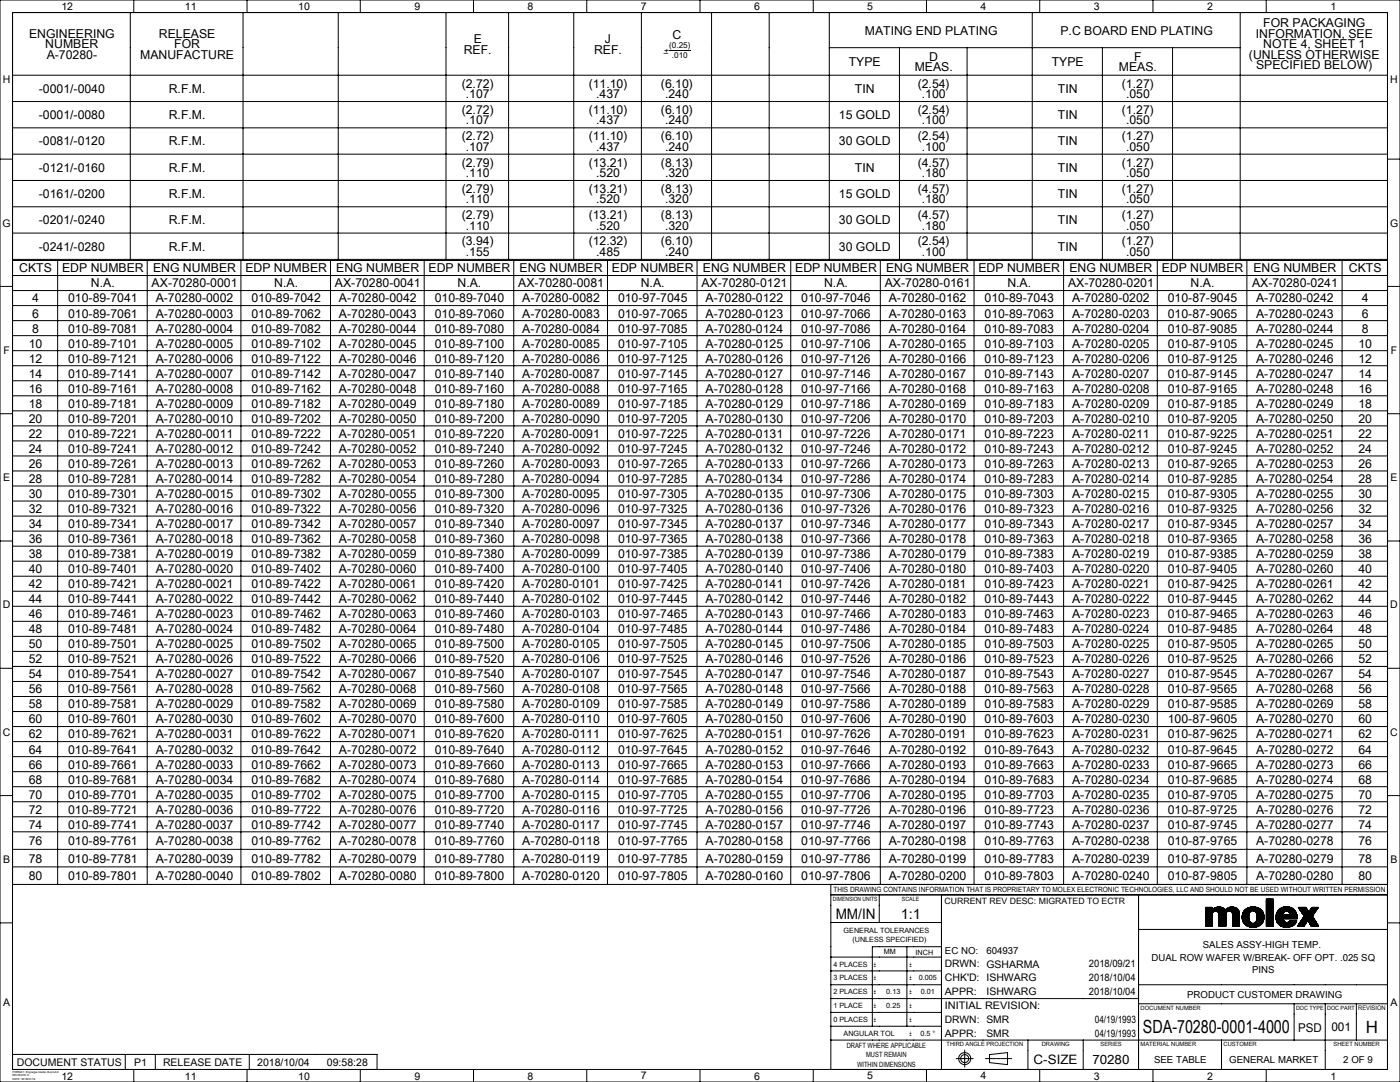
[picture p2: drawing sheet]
<svg xmlns="http://www.w3.org/2000/svg" width="559mm" height="432mm" viewBox="0 0 559 432" stroke-linecap="round" stroke-linejoin="round" font-family="sans-serif">
<defs><g id="words">
<text font-size="7.3" x="456.2" y="412.4">SDA-70280-0001-4000</text>
<text font-size="6.7" x="545.2" y="412.3">H</text>
<g font-size="5.8">
<text x="333.6" y="366.8">MM/IN</text>
<text x="359.6" y="366.8">1:1</text>
</g>
<text font-size="5.2" x="412.6" y="424.8">C-SIZE</text>
<text font-size="5.1" x="436" y="424.7">70280</text>
<g font-size="4.9">
<text x="504.2" y="10.9">FOR PACKAGING</text>
<text x="11.6" y="15.1">ENGINEERING</text>
<text x="63.4" y="15.1">RELEASE</text>
<text x="189.1" y="17.2">E</text>
<text x="241.5" y="17.2">J</text>
<text x="268.4" y="15.6">C</text>
<text x="345.2" y="13.8">MATING END PLATING</text>
<text x="423.3" y="13.8">P.C BOARD END PLATING</text>
<text x="501.3" y="15.1">INFORMATION, SEE</text>
<text x="18.1" y="19.3">NUMBER</text>
<text x="18.6" y="23.5">A-70280-</text>
<text x="55.9" y="23.5">MANUFACTURE</text>
<text x="69.5" y="19.3">FOR</text>
<text x="185.1" y="21.4">REF.</text>
<text x="237.1" y="21.4">REF.</text>
<text x="498.5" y="23.5">(UNLESS OTHERWISE</text>
<text x="504.2" y="19.3">NOTE 4, SHEET 1</text>
<text x="338.8" y="26.3">TYPE</text>
<text x="365.1" y="28.4">MEAS.</text>
<text x="370.9" y="24.2">D</text>
<text x="419.8" y="26.3">TYPE</text>
<text x="446.6" y="28.4">MEAS.</text>
<text x="452.7" y="24.2">F</text>
<text x="501.4" y="27.7">SPECIFIED BELOW)</text>
<text x="184.3" y="35">(2.72)</text>
<text x="235" y="35">(11.10)</text>
<text x="263.8" y="35">(6.10)</text>
<text x="366.3" y="35">(2.54)</text>
<text x="447.8" y="35">(1.27)</text>
<text x="15.5" y="37">-0001/-0040</text>
<text x="67.4" y="37">R.F.M.</text>
<text x="185.9" y="39.1">.107</text>
<text x="237.9" y="39.1">.437</text>
<text x="265.4" y="39.1">.240</text>
<text x="341.3" y="37">TIN</text>
<text x="367.9" y="39.1">.100</text>
<text x="422.3" y="37">TIN</text>
<text x="449.4" y="39.1">.050</text>
<text x="15.5" y="47.5">-0001/-0080</text>
<text x="67.4" y="47.5">R.F.M.</text>
<text x="184.3" y="45.5">(2.72)</text>
<text x="235" y="45.5">(11.10)</text>
<text x="263.8" y="45.5">(6.10)</text>
<text x="334.9" y="47.6">15 GOLD</text>
<text x="366.3" y="45.5">(2.54)</text>
<text x="422.3" y="47.5">TIN</text>
<text x="447.8" y="45.5">(1.27)</text>
<text x="185.9" y="49.6">.107</text>
<text x="237.9" y="49.6">.437</text>
<text x="265.4" y="49.6">.240</text>
<text x="367.9" y="49.6">.100</text>
<text x="449.4" y="49.6">.050</text>
<text x="15.5" y="58">-0081/-0120</text>
<text x="67.4" y="58">R.F.M.</text>
<text x="184.3" y="56">(2.72)</text>
<text x="235" y="56">(11.10)</text>
<text x="263.8" y="56">(6.10)</text>
<text x="334.9" y="58.1">30 GOLD</text>
<text x="366.3" y="56">(2.54)</text>
<text x="422.3" y="58">TIN</text>
<text x="447.8" y="56">(1.27)</text>
<text x="185.9" y="60.1">.107</text>
<text x="237.9" y="60.1">.437</text>
<text x="265.4" y="60.1">.240</text>
<text x="367.9" y="60.1">.100</text>
<text x="449.4" y="60.1">.050</text>
<text x="15.5" y="68.5">-0121/-0160</text>
<text x="67.4" y="68.5">R.F.M.</text>
<text x="184.3" y="66.5">(2.79)</text>
<text x="185.9" y="70.6">.110</text>
<text x="235" y="66.5">(13.21)</text>
<text x="237.9" y="70.6">.520</text>
<text x="263.8" y="66.5">(8.13)</text>
<text x="265.4" y="70.6">.320</text>
<text x="341.3" y="68.5">TIN</text>
<text x="366.3" y="66.5">(4.57)</text>
<text x="367.9" y="70.6">.180</text>
<text x="422.3" y="68.5">TIN</text>
<text x="447.8" y="66.5">(1.27)</text>
<text x="449.4" y="70.6">.050</text>
<text x="184.3" y="77">(2.79)</text>
<text x="235" y="77">(13.21)</text>
<text x="263.8" y="77">(8.13)</text>
<text x="366.3" y="77">(4.57)</text>
<text x="447.8" y="77">(1.27)</text>
<text x="15.5" y="79">-0161/-0200</text>
<text x="67.4" y="79">R.F.M.</text>
<text x="185.9" y="81.1">.110</text>
<text x="237.9" y="81.1">.520</text>
<text x="265.4" y="81.1">.320</text>
<text x="334.9" y="79.1">15 GOLD</text>
<text x="367.9" y="81.1">.180</text>
<text x="422.3" y="79">TIN</text>
<text x="449.4" y="81.1">.050</text>
<text x="15.5" y="89.5">-0201/-0240</text>
<text x="67.4" y="89.5">R.F.M.</text>
<text x="184.3" y="87.5">(2.79)</text>
<text x="235" y="87.5">(13.21)</text>
<text x="263.8" y="87.5">(8.13)</text>
<text x="334.9" y="89.6">30 GOLD</text>
<text x="366.3" y="87.5">(4.57)</text>
<text x="422.3" y="89.5">TIN</text>
<text x="447.8" y="87.5">(1.27)</text>
<text x="185.9" y="91.6">.110</text>
<text x="237.9" y="91.6">.520</text>
<text x="265.4" y="91.6">.320</text>
<text x="367.9" y="91.6">.180</text>
<text x="449.4" y="91.6">.050</text>
<text x="15.5" y="100">-0241/-0280</text>
<text x="67.4" y="100">R.F.M.</text>
<text x="184.3" y="98">(3.94)</text>
<text x="235" y="98">(12.32)</text>
<text x="263.8" y="98">(6.10)</text>
<text x="334.9" y="100.1">30 GOLD</text>
<text x="366.3" y="98">(2.54)</text>
<text x="422.3" y="100">TIN</text>
<text x="447.8" y="98">(1.27)</text>
<text x="185.9" y="102.1">.155</text>
<text x="237.9" y="102.1">.485</text>
<text x="265.4" y="102.1">.240</text>
<text x="367.9" y="102.1">.100</text>
<text x="449.4" y="102.1">.050</text>
<text x="7.7" y="108.7">CKTS</text>
<text x="24.8" y="108.7">EDP NUMBER</text>
<text x="61.1" y="108.7">ENG NUMBER</text>
<text x="97.9" y="108.7">EDP NUMBER</text>
<text x="134.2" y="108.7">ENG NUMBER</text>
<text x="171.1" y="108.7">EDP NUMBER</text>
<text x="207.4" y="108.7">ENG NUMBER</text>
<text x="244.2" y="108.7">EDP NUMBER</text>
<text x="280.5" y="108.7">ENG NUMBER</text>
<text x="317.4" y="108.7">EDP NUMBER</text>
<text x="353.7" y="108.7">ENG NUMBER</text>
<text x="390.5" y="108.7">EDP NUMBER</text>
<text x="426.9" y="108.7">ENG NUMBER</text>
<text x="463.7" y="108.7">EDP NUMBER</text>
<text x="500.3" y="108.7">ENG NUMBER</text>
<text x="538.4" y="108.7">CKTS</text>
<text x="36.3" y="114.7">N.A.</text>
<text x="60.5" y="114.7">AX-70280-0001</text>
<text x="109.5" y="114.7">N.A.</text>
<text x="133.7" y="114.7">AX-70280-0041</text>
<text x="182.6" y="114.7">N.A.</text>
<text x="206.8" y="114.7">AX-70280-0081</text>
<text x="255.8" y="114.7">N.A.</text>
<text x="280" y="114.7">AX-70280-0121</text>
<text x="328.9" y="114.7">N.A.</text>
<text x="353.1" y="114.7">AX-70280-0161</text>
<text x="402.1" y="114.7">N.A.</text>
<text x="426.3" y="114.7">AX-70280-0201</text>
<text x="475.2" y="114.7">N.A.</text>
<text x="499.8" y="114.7">AX-70280-0241</text>
<text x="12.8" y="120.7">4</text>
<text x="27.2" y="120.7">010-89-7041</text>
<text x="62.1" y="120.7">A-70280-0002</text>
<text x="100.4" y="120.7">010-89-7042</text>
<text x="135.3" y="120.7">A-70280-0042</text>
<text x="173.5" y="120.7">010-89-7040</text>
<text x="208.5" y="120.7">A-70280-0082</text>
<text x="246.7" y="120.7">010-97-7045</text>
<text x="281.6" y="120.7">A-70280-0122</text>
<text x="319.8" y="120.7">010-97-7046</text>
<text x="354.8" y="120.7">A-70280-0162</text>
<text x="393" y="120.7">010-89-7043</text>
<text x="427.9" y="120.7">A-70280-0202</text>
<text x="466.1" y="120.7">010-87-9045</text>
<text x="501.4" y="120.7">A-70280-0242</text>
<text x="543.6" y="120.7">4</text>
<text x="12.8" y="126.7">6</text>
<text x="27.2" y="126.7">010-89-7061</text>
<text x="62.1" y="126.7">A-70280-0003</text>
<text x="100.4" y="126.7">010-89-7062</text>
<text x="135.3" y="126.7">A-70280-0043</text>
<text x="173.5" y="126.7">010-89-7060</text>
<text x="208.5" y="126.7">A-70280-0083</text>
<text x="246.7" y="126.7">010-97-7065</text>
<text x="281.6" y="126.7">A-70280-0123</text>
<text x="319.8" y="126.7">010-97-7066</text>
<text x="354.8" y="126.7">A-70280-0163</text>
<text x="393" y="126.7">010-89-7063</text>
<text x="427.9" y="126.7">A-70280-0203</text>
<text x="466.1" y="126.7">010-87-9065</text>
<text x="501.4" y="126.7">A-70280-0243</text>
<text x="543.6" y="126.7">6</text>
<text x="12.8" y="132.7">8</text>
<text x="27.2" y="132.7">010-89-7081</text>
<text x="62.1" y="132.7">A-70280-0004</text>
<text x="100.4" y="132.7">010-89-7082</text>
<text x="135.3" y="132.7">A-70280-0044</text>
<text x="173.5" y="132.7">010-89-7080</text>
<text x="208.5" y="132.7">A-70280-0084</text>
<text x="246.7" y="132.7">010-97-7085</text>
<text x="281.6" y="132.7">A-70280-0124</text>
<text x="319.8" y="132.7">010-97-7086</text>
<text x="354.8" y="132.7">A-70280-0164</text>
<text x="393" y="132.7">010-89-7083</text>
<text x="427.9" y="132.7">A-70280-0204</text>
<text x="466.1" y="132.7">010-87-9085</text>
<text x="501.4" y="132.7">A-70280-0244</text>
<text x="543.6" y="132.7">8</text>
<text x="11.5" y="138.7">10</text>
<text x="27.2" y="138.7">010-89-7101</text>
<text x="62.1" y="138.7">A-70280-0005</text>
<text x="100.4" y="138.7">010-89-7102</text>
<text x="135.3" y="138.7">A-70280-0045</text>
<text x="173.5" y="138.7">010-89-7100</text>
<text x="208.5" y="138.7">A-70280-0085</text>
<text x="246.7" y="138.7">010-97-7105</text>
<text x="281.6" y="138.7">A-70280-0125</text>
<text x="319.8" y="138.7">010-97-7106</text>
<text x="354.8" y="138.7">A-70280-0165</text>
<text x="393" y="138.7">010-89-7103</text>
<text x="427.9" y="138.7">A-70280-0205</text>
<text x="466.1" y="138.7">010-87-9105</text>
<text x="501.4" y="138.7">A-70280-0245</text>
<text x="542.2" y="138.7">10</text>
<text x="11.5" y="144.7">12</text>
<text x="27.2" y="144.7">010-89-7121</text>
<text x="62.1" y="144.7">A-70280-0006</text>
<text x="100.4" y="144.7">010-89-7122</text>
<text x="135.3" y="144.7">A-70280-0046</text>
<text x="173.5" y="144.7">010-89-7120</text>
<text x="208.5" y="144.7">A-70280-0086</text>
<text x="246.7" y="144.7">010-97-7125</text>
<text x="281.6" y="144.7">A-70280-0126</text>
<text x="319.8" y="144.7">010-97-7126</text>
<text x="354.8" y="144.7">A-70280-0166</text>
<text x="393" y="144.7">010-89-7123</text>
<text x="427.9" y="144.7">A-70280-0206</text>
<text x="466.1" y="144.7">010-87-9125</text>
<text x="501.4" y="144.7">A-70280-0246</text>
<text x="542.2" y="144.7">12</text>
<text x="11.5" y="150.7">14</text>
<text x="27.2" y="150.7">010-89-7141</text>
<text x="62.1" y="150.7">A-70280-0007</text>
<text x="100.4" y="150.7">010-89-7142</text>
<text x="135.3" y="150.7">A-70280-0047</text>
<text x="173.5" y="150.7">010-89-7140</text>
<text x="208.5" y="150.7">A-70280-0087</text>
<text x="246.7" y="150.7">010-97-7145</text>
<text x="281.6" y="150.7">A-70280-0127</text>
<text x="319.8" y="150.7">010-97-7146</text>
<text x="354.8" y="150.7">A-70280-0167</text>
<text x="393" y="150.7">010-89-7143</text>
<text x="427.9" y="150.7">A-70280-0207</text>
<text x="466.1" y="150.7">010-87-9145</text>
<text x="501.4" y="150.7">A-70280-0247</text>
<text x="542.2" y="150.7">14</text>
<text x="11.5" y="156.7">16</text>
<text x="27.2" y="156.7">010-89-7161</text>
<text x="62.1" y="156.7">A-70280-0008</text>
<text x="100.4" y="156.7">010-89-7162</text>
<text x="135.3" y="156.7">A-70280-0048</text>
<text x="173.5" y="156.7">010-89-7160</text>
<text x="208.5" y="156.7">A-70280-0088</text>
<text x="246.7" y="156.7">010-97-7165</text>
<text x="281.6" y="156.7">A-70280-0128</text>
<text x="319.8" y="156.7">010-97-7166</text>
<text x="354.8" y="156.7">A-70280-0168</text>
<text x="393" y="156.7">010-89-7163</text>
<text x="427.9" y="156.7">A-70280-0208</text>
<text x="466.1" y="156.7">010-87-9165</text>
<text x="501.4" y="156.7">A-70280-0248</text>
<text x="542.2" y="156.7">16</text>
<text x="11.5" y="162.7">18</text>
<text x="27.2" y="162.7">010-89-7181</text>
<text x="62.1" y="162.7">A-70280-0009</text>
<text x="100.4" y="162.7">010-89-7182</text>
<text x="135.3" y="162.7">A-70280-0049</text>
<text x="173.5" y="162.7">010-89-7180</text>
<text x="208.5" y="162.7">A-70280-0089</text>
<text x="246.7" y="162.7">010-97-7185</text>
<text x="281.6" y="162.7">A-70280-0129</text>
<text x="319.8" y="162.7">010-97-7186</text>
<text x="354.8" y="162.7">A-70280-0169</text>
<text x="393" y="162.7">010-89-7183</text>
<text x="427.9" y="162.7">A-70280-0209</text>
<text x="466.1" y="162.7">010-87-9185</text>
<text x="501.4" y="162.7">A-70280-0249</text>
<text x="542.2" y="162.7">18</text>
<text x="11.5" y="168.7">20</text>
<text x="27.2" y="168.7">010-89-7201</text>
<text x="62.1" y="168.7">A-70280-0010</text>
<text x="100.4" y="168.7">010-89-7202</text>
<text x="135.3" y="168.7">A-70280-0050</text>
<text x="173.5" y="168.7">010-89-7200</text>
<text x="208.5" y="168.7">A-70280-0090</text>
<text x="246.7" y="168.7">010-97-7205</text>
<text x="281.6" y="168.7">A-70280-0130</text>
<text x="319.8" y="168.7">010-97-7206</text>
<text x="354.8" y="168.7">A-70280-0170</text>
<text x="393" y="168.7">010-89-7203</text>
<text x="427.9" y="168.7">A-70280-0210</text>
<text x="466.1" y="168.7">010-87-9205</text>
<text x="501.4" y="168.7">A-70280-0250</text>
<text x="542.2" y="168.7">20</text>
<text x="11.5" y="174.7">22</text>
<text x="27.2" y="174.7">010-89-7221</text>
<text x="62.1" y="174.7">A-70280-0011</text>
<text x="100.4" y="174.7">010-89-7222</text>
<text x="135.3" y="174.7">A-70280-0051</text>
<text x="173.5" y="174.7">010-89-7220</text>
<text x="208.5" y="174.7">A-70280-0091</text>
<text x="246.7" y="174.7">010-97-7225</text>
<text x="281.6" y="174.7">A-70280-0131</text>
<text x="319.8" y="174.7">010-97-7226</text>
<text x="354.8" y="174.7">A-70280-0171</text>
<text x="393" y="174.7">010-89-7223</text>
<text x="427.9" y="174.7">A-70280-0211</text>
<text x="466.1" y="174.7">010-87-9225</text>
<text x="501.4" y="174.7">A-70280-0251</text>
<text x="542.2" y="174.7">22</text>
<text x="11.5" y="180.7">24</text>
<text x="27.2" y="180.7">010-89-7241</text>
<text x="62.1" y="180.7">A-70280-0012</text>
<text x="100.4" y="180.7">010-89-7242</text>
<text x="135.3" y="180.7">A-70280-0052</text>
<text x="173.5" y="180.7">010-89-7240</text>
<text x="208.5" y="180.7">A-70280-0092</text>
<text x="246.7" y="180.7">010-97-7245</text>
<text x="281.6" y="180.7">A-70280-0132</text>
<text x="319.8" y="180.7">010-97-7246</text>
<text x="354.8" y="180.7">A-70280-0172</text>
<text x="393" y="180.7">010-89-7243</text>
<text x="427.9" y="180.7">A-70280-0212</text>
<text x="466.1" y="180.7">010-87-9245</text>
<text x="501.4" y="180.7">A-70280-0252</text>
<text x="542.2" y="180.7">24</text>
<text x="11.5" y="186.7">26</text>
<text x="27.2" y="186.7">010-89-7261</text>
<text x="62.1" y="186.7">A-70280-0013</text>
<text x="100.4" y="186.7">010-89-7262</text>
<text x="135.3" y="186.7">A-70280-0053</text>
<text x="173.5" y="186.7">010-89-7260</text>
<text x="208.5" y="186.7">A-70280-0093</text>
<text x="246.7" y="186.7">010-97-7265</text>
<text x="281.6" y="186.7">A-70280-0133</text>
<text x="319.8" y="186.7">010-97-7266</text>
<text x="354.8" y="186.7">A-70280-0173</text>
<text x="393" y="186.7">010-89-7263</text>
<text x="427.9" y="186.7">A-70280-0213</text>
<text x="466.1" y="186.7">010-87-9265</text>
<text x="501.4" y="186.7">A-70280-0253</text>
<text x="542.2" y="186.7">26</text>
<text x="11.5" y="192.7">28</text>
<text x="27.2" y="192.7">010-89-7281</text>
<text x="62.1" y="192.7">A-70280-0014</text>
<text x="100.4" y="192.7">010-89-7282</text>
<text x="135.3" y="192.7">A-70280-0054</text>
<text x="173.5" y="192.7">010-89-7280</text>
<text x="208.5" y="192.7">A-70280-0094</text>
<text x="246.7" y="192.7">010-97-7285</text>
<text x="281.6" y="192.7">A-70280-0134</text>
<text x="319.8" y="192.7">010-97-7286</text>
<text x="354.8" y="192.7">A-70280-0174</text>
<text x="393" y="192.7">010-89-7283</text>
<text x="427.9" y="192.7">A-70280-0214</text>
<text x="466.1" y="192.7">010-87-9285</text>
<text x="501.4" y="192.7">A-70280-0254</text>
<text x="542.2" y="192.7">28</text>
<text x="11.5" y="198.7">30</text>
<text x="27.2" y="198.7">010-89-7301</text>
<text x="62.1" y="198.7">A-70280-0015</text>
<text x="100.4" y="198.7">010-89-7302</text>
<text x="135.3" y="198.7">A-70280-0055</text>
<text x="173.5" y="198.7">010-89-7300</text>
<text x="208.5" y="198.7">A-70280-0095</text>
<text x="246.7" y="198.7">010-97-7305</text>
<text x="281.6" y="198.7">A-70280-0135</text>
<text x="319.8" y="198.7">010-97-7306</text>
<text x="354.8" y="198.7">A-70280-0175</text>
<text x="393" y="198.7">010-89-7303</text>
<text x="427.9" y="198.7">A-70280-0215</text>
<text x="466.1" y="198.7">010-87-9305</text>
<text x="501.4" y="198.7">A-70280-0255</text>
<text x="542.2" y="198.7">30</text>
<text x="11.5" y="204.7">32</text>
<text x="27.2" y="204.7">010-89-7321</text>
<text x="62.1" y="204.7">A-70280-0016</text>
<text x="100.4" y="204.7">010-89-7322</text>
<text x="135.3" y="204.7">A-70280-0056</text>
<text x="173.5" y="204.7">010-89-7320</text>
<text x="208.5" y="204.7">A-70280-0096</text>
<text x="246.7" y="204.7">010-97-7325</text>
<text x="281.6" y="204.7">A-70280-0136</text>
<text x="319.8" y="204.7">010-97-7326</text>
<text x="354.8" y="204.7">A-70280-0176</text>
<text x="393" y="204.7">010-89-7323</text>
<text x="427.9" y="204.7">A-70280-0216</text>
<text x="466.1" y="204.7">010-87-9325</text>
<text x="501.4" y="204.7">A-70280-0256</text>
<text x="542.2" y="204.7">32</text>
<text x="11.5" y="210.7">34</text>
<text x="27.2" y="210.7">010-89-7341</text>
<text x="62.1" y="210.7">A-70280-0017</text>
<text x="100.4" y="210.7">010-89-7342</text>
<text x="135.3" y="210.7">A-70280-0057</text>
<text x="173.5" y="210.7">010-89-7340</text>
<text x="208.5" y="210.7">A-70280-0097</text>
<text x="246.7" y="210.7">010-97-7345</text>
<text x="281.6" y="210.7">A-70280-0137</text>
<text x="319.8" y="210.7">010-97-7346</text>
<text x="354.8" y="210.7">A-70280-0177</text>
<text x="393" y="210.7">010-89-7343</text>
<text x="427.9" y="210.7">A-70280-0217</text>
<text x="466.1" y="210.7">010-87-9345</text>
<text x="501.4" y="210.7">A-70280-0257</text>
<text x="542.2" y="210.7">34</text>
<text x="11.5" y="216.7">36</text>
<text x="27.2" y="216.7">010-89-7361</text>
<text x="62.1" y="216.7">A-70280-0018</text>
<text x="100.4" y="216.7">010-89-7362</text>
<text x="135.3" y="216.7">A-70280-0058</text>
<text x="173.5" y="216.7">010-89-7360</text>
<text x="208.5" y="216.7">A-70280-0098</text>
<text x="246.7" y="216.7">010-97-7365</text>
<text x="281.6" y="216.7">A-70280-0138</text>
<text x="319.8" y="216.7">010-97-7366</text>
<text x="354.8" y="216.7">A-70280-0178</text>
<text x="393" y="216.7">010-89-7363</text>
<text x="427.9" y="216.7">A-70280-0218</text>
<text x="466.1" y="216.7">010-87-9365</text>
<text x="501.4" y="216.7">A-70280-0258</text>
<text x="542.2" y="216.7">36</text>
<text x="11.5" y="222.7">38</text>
<text x="27.2" y="222.7">010-89-7381</text>
<text x="62.1" y="222.7">A-70280-0019</text>
<text x="100.4" y="222.7">010-89-7382</text>
<text x="135.3" y="222.7">A-70280-0059</text>
<text x="173.5" y="222.7">010-89-7380</text>
<text x="208.5" y="222.7">A-70280-0099</text>
<text x="246.7" y="222.7">010-97-7385</text>
<text x="281.6" y="222.7">A-70280-0139</text>
<text x="319.8" y="222.7">010-97-7386</text>
<text x="354.8" y="222.7">A-70280-0179</text>
<text x="393" y="222.7">010-89-7383</text>
<text x="427.9" y="222.7">A-70280-0219</text>
<text x="466.1" y="222.7">010-87-9385</text>
<text x="501.4" y="222.7">A-70280-0259</text>
<text x="542.2" y="222.7">38</text>
<text x="11.5" y="228.7">40</text>
<text x="27.2" y="228.7">010-89-7401</text>
<text x="62.1" y="228.7">A-70280-0020</text>
<text x="100.4" y="228.7">010-89-7402</text>
<text x="135.3" y="228.7">A-70280-0060</text>
<text x="173.5" y="228.7">010-89-7400</text>
<text x="208.5" y="228.7">A-70280-0100</text>
<text x="246.7" y="228.7">010-97-7405</text>
<text x="281.6" y="228.7">A-70280-0140</text>
<text x="319.8" y="228.7">010-97-7406</text>
<text x="354.8" y="228.7">A-70280-0180</text>
<text x="393" y="228.7">010-89-7403</text>
<text x="427.9" y="228.7">A-70280-0220</text>
<text x="466.1" y="228.7">010-87-9405</text>
<text x="501.4" y="228.7">A-70280-0260</text>
<text x="542.2" y="228.7">40</text>
<text x="11.5" y="234.7">42</text>
<text x="27.2" y="234.7">010-89-7421</text>
<text x="62.1" y="234.7">A-70280-0021</text>
<text x="100.4" y="234.7">010-89-7422</text>
<text x="135.3" y="234.7">A-70280-0061</text>
<text x="173.5" y="234.7">010-89-7420</text>
<text x="208.5" y="234.7">A-70280-0101</text>
<text x="246.7" y="234.7">010-97-7425</text>
<text x="281.6" y="234.7">A-70280-0141</text>
<text x="319.8" y="234.7">010-97-7426</text>
<text x="354.8" y="234.7">A-70280-0181</text>
<text x="393" y="234.7">010-89-7423</text>
<text x="427.9" y="234.7">A-70280-0221</text>
<text x="466.1" y="234.7">010-87-9425</text>
<text x="501.4" y="234.7">A-70280-0261</text>
<text x="542.2" y="234.7">42</text>
<text x="11.5" y="240.7">44</text>
<text x="27.2" y="240.7">010-89-7441</text>
<text x="62.1" y="240.7">A-70280-0022</text>
<text x="100.4" y="240.7">010-89-7442</text>
<text x="135.3" y="240.7">A-70280-0062</text>
<text x="173.5" y="240.7">010-89-7440</text>
<text x="208.5" y="240.7">A-70280-0102</text>
<text x="246.7" y="240.7">010-97-7445</text>
<text x="281.6" y="240.7">A-70280-0142</text>
<text x="319.8" y="240.7">010-97-7446</text>
<text x="354.8" y="240.7">A-70280-0182</text>
<text x="393" y="240.7">010-89-7443</text>
<text x="427.9" y="240.7">A-70280-0222</text>
<text x="466.1" y="240.7">010-87-9445</text>
<text x="501.4" y="240.7">A-70280-0262</text>
<text x="542.2" y="240.7">44</text>
<text x="11.5" y="246.7">46</text>
<text x="27.2" y="246.7">010-89-7461</text>
<text x="62.1" y="246.7">A-70280-0023</text>
<text x="100.4" y="246.7">010-89-7462</text>
<text x="135.3" y="246.7">A-70280-0063</text>
<text x="173.5" y="246.7">010-89-7460</text>
<text x="208.5" y="246.7">A-70280-0103</text>
<text x="246.7" y="246.7">010-97-7465</text>
<text x="281.6" y="246.7">A-70280-0143</text>
<text x="319.8" y="246.7">010-97-7466</text>
<text x="354.8" y="246.7">A-70280-0183</text>
<text x="393" y="246.7">010-89-7463</text>
<text x="427.9" y="246.7">A-70280-0223</text>
<text x="466.1" y="246.7">010-87-9465</text>
<text x="501.4" y="246.7">A-70280-0263</text>
<text x="542.2" y="246.7">46</text>
<text x="11.5" y="252.7">48</text>
<text x="27.2" y="252.7">010-89-7481</text>
<text x="62.1" y="252.7">A-70280-0024</text>
<text x="100.4" y="252.7">010-89-7482</text>
<text x="135.3" y="252.7">A-70280-0064</text>
<text x="173.5" y="252.7">010-89-7480</text>
<text x="208.5" y="252.7">A-70280-0104</text>
<text x="246.7" y="252.7">010-97-7485</text>
<text x="281.6" y="252.7">A-70280-0144</text>
<text x="319.8" y="252.7">010-97-7486</text>
<text x="354.8" y="252.7">A-70280-0184</text>
<text x="393" y="252.7">010-89-7483</text>
<text x="427.9" y="252.7">A-70280-0224</text>
<text x="466.1" y="252.7">010-87-9485</text>
<text x="501.4" y="252.7">A-70280-0264</text>
<text x="542.2" y="252.7">48</text>
<text x="11.5" y="258.7">50</text>
<text x="27.2" y="258.7">010-89-7501</text>
<text x="62.1" y="258.7">A-70280-0025</text>
<text x="100.4" y="258.7">010-89-7502</text>
<text x="135.3" y="258.7">A-70280-0065</text>
<text x="173.5" y="258.7">010-89-7500</text>
<text x="208.5" y="258.7">A-70280-0105</text>
<text x="246.7" y="258.7">010-97-7505</text>
<text x="281.6" y="258.7">A-70280-0145</text>
<text x="319.8" y="258.7">010-97-7506</text>
<text x="354.8" y="258.7">A-70280-0185</text>
<text x="393" y="258.7">010-89-7503</text>
<text x="427.9" y="258.7">A-70280-0225</text>
<text x="466.1" y="258.7">010-87-9505</text>
<text x="501.4" y="258.7">A-70280-0265</text>
<text x="542.2" y="258.7">50</text>
<text x="11.5" y="264.7">52</text>
<text x="27.2" y="264.7">010-89-7521</text>
<text x="62.1" y="264.7">A-70280-0026</text>
<text x="100.4" y="264.7">010-89-7522</text>
<text x="135.3" y="264.7">A-70280-0066</text>
<text x="173.5" y="264.7">010-89-7520</text>
<text x="208.5" y="264.7">A-70280-0106</text>
<text x="246.7" y="264.7">010-97-7525</text>
<text x="281.6" y="264.7">A-70280-0146</text>
<text x="319.8" y="264.7">010-97-7526</text>
<text x="354.8" y="264.7">A-70280-0186</text>
<text x="393" y="264.7">010-89-7523</text>
<text x="427.9" y="264.7">A-70280-0226</text>
<text x="466.1" y="264.7">010-87-9525</text>
<text x="501.4" y="264.7">A-70280-0266</text>
<text x="542.2" y="264.7">52</text>
<text x="11.5" y="270.7">54</text>
<text x="27.2" y="270.7">010-89-7541</text>
<text x="62.1" y="270.7">A-70280-0027</text>
<text x="100.4" y="270.7">010-89-7542</text>
<text x="135.3" y="270.7">A-70280-0067</text>
<text x="173.5" y="270.7">010-89-7540</text>
<text x="208.5" y="270.7">A-70280-0107</text>
<text x="246.7" y="270.7">010-97-7545</text>
<text x="281.6" y="270.7">A-70280-0147</text>
<text x="319.8" y="270.7">010-97-7546</text>
<text x="354.8" y="270.7">A-70280-0187</text>
<text x="393" y="270.7">010-89-7543</text>
<text x="427.9" y="270.7">A-70280-0227</text>
<text x="466.1" y="270.7">010-87-9545</text>
<text x="501.4" y="270.7">A-70280-0267</text>
<text x="542.2" y="270.7">54</text>
<text x="11.5" y="276.7">56</text>
<text x="27.2" y="276.7">010-89-7561</text>
<text x="62.1" y="276.7">A-70280-0028</text>
<text x="100.4" y="276.7">010-89-7562</text>
<text x="135.3" y="276.7">A-70280-0068</text>
<text x="173.5" y="276.7">010-89-7560</text>
<text x="208.5" y="276.7">A-70280-0108</text>
<text x="246.7" y="276.7">010-97-7565</text>
<text x="281.6" y="276.7">A-70280-0148</text>
<text x="319.8" y="276.7">010-97-7566</text>
<text x="354.8" y="276.7">A-70280-0188</text>
<text x="393" y="276.7">010-89-7563</text>
<text x="427.9" y="276.7">A-70280-0228</text>
<text x="466.1" y="276.7">010-87-9565</text>
<text x="501.4" y="276.7">A-70280-0268</text>
<text x="542.2" y="276.7">56</text>
<text x="11.5" y="282.7">58</text>
<text x="27.2" y="282.7">010-89-7581</text>
<text x="62.1" y="282.7">A-70280-0029</text>
<text x="100.4" y="282.7">010-89-7582</text>
<text x="135.3" y="282.7">A-70280-0069</text>
<text x="173.5" y="282.7">010-89-7580</text>
<text x="208.5" y="282.7">A-70280-0109</text>
<text x="246.7" y="282.7">010-97-7585</text>
<text x="281.6" y="282.7">A-70280-0149</text>
<text x="319.8" y="282.7">010-97-7586</text>
<text x="354.8" y="282.7">A-70280-0189</text>
<text x="393" y="282.7">010-89-7583</text>
<text x="427.9" y="282.7">A-70280-0229</text>
<text x="466.1" y="282.7">010-87-9585</text>
<text x="501.4" y="282.7">A-70280-0269</text>
<text x="542.2" y="282.7">58</text>
<text x="11.5" y="288.7">60</text>
<text x="27.2" y="288.7">010-89-7601</text>
<text x="62.1" y="288.7">A-70280-0030</text>
<text x="100.4" y="288.7">010-89-7602</text>
<text x="135.3" y="288.7">A-70280-0070</text>
<text x="173.5" y="288.7">010-89-7600</text>
<text x="208.5" y="288.7">A-70280-0110</text>
<text x="246.7" y="288.7">010-97-7605</text>
<text x="281.6" y="288.7">A-70280-0150</text>
<text x="319.8" y="288.7">010-97-7606</text>
<text x="354.8" y="288.7">A-70280-0190</text>
<text x="393" y="288.7">010-89-7603</text>
<text x="427.9" y="288.7">A-70280-0230</text>
<text x="466.1" y="288.7">100-87-9605</text>
<text x="501.4" y="288.7">A-70280-0270</text>
<text x="542.2" y="288.7">60</text>
<text x="11.5" y="294.7">62</text>
<text x="27.2" y="294.7">010-89-7621</text>
<text x="62.1" y="294.7">A-70280-0031</text>
<text x="100.4" y="294.7">010-89-7622</text>
<text x="135.3" y="294.7">A-70280-0071</text>
<text x="173.5" y="294.7">010-89-7620</text>
<text x="208.5" y="294.7">A-70280-0111</text>
<text x="246.7" y="294.7">010-97-7625</text>
<text x="281.6" y="294.7">A-70280-0151</text>
<text x="319.8" y="294.7">010-97-7626</text>
<text x="354.8" y="294.7">A-70280-0191</text>
<text x="393" y="294.7">010-89-7623</text>
<text x="427.9" y="294.7">A-70280-0231</text>
<text x="466.1" y="294.7">010-87-9625</text>
<text x="501.4" y="294.7">A-70280-0271</text>
<text x="542.2" y="294.7">62</text>
<text x="11.5" y="300.7">64</text>
<text x="27.2" y="300.7">010-89-7641</text>
<text x="62.1" y="300.7">A-70280-0032</text>
<text x="100.4" y="300.7">010-89-7642</text>
<text x="135.3" y="300.7">A-70280-0072</text>
<text x="173.5" y="300.7">010-89-7640</text>
<text x="208.5" y="300.7">A-70280-0112</text>
<text x="246.7" y="300.7">010-97-7645</text>
<text x="281.6" y="300.7">A-70280-0152</text>
<text x="319.8" y="300.7">010-97-7646</text>
<text x="354.8" y="300.7">A-70280-0192</text>
<text x="393" y="300.7">010-89-7643</text>
<text x="427.9" y="300.7">A-70280-0232</text>
<text x="466.1" y="300.7">010-87-9645</text>
<text x="501.4" y="300.7">A-70280-0272</text>
<text x="542.2" y="300.7">64</text>
<text x="11.5" y="306.7">66</text>
<text x="27.2" y="306.7">010-89-7661</text>
<text x="62.1" y="306.7">A-70280-0033</text>
<text x="100.4" y="306.7">010-89-7662</text>
<text x="135.3" y="306.7">A-70280-0073</text>
<text x="173.5" y="306.7">010-89-7660</text>
<text x="208.5" y="306.7">A-70280-0113</text>
<text x="246.7" y="306.7">010-97-7665</text>
<text x="281.6" y="306.7">A-70280-0153</text>
<text x="319.8" y="306.7">010-97-7666</text>
<text x="354.8" y="306.7">A-70280-0193</text>
<text x="393" y="306.7">010-89-7663</text>
<text x="427.9" y="306.7">A-70280-0233</text>
<text x="466.1" y="306.7">010-87-9665</text>
<text x="501.4" y="306.7">A-70280-0273</text>
<text x="542.2" y="306.7">66</text>
<text x="11.5" y="312.7">68</text>
<text x="27.2" y="312.7">010-89-7681</text>
<text x="62.1" y="312.7">A-70280-0034</text>
<text x="100.4" y="312.7">010-89-7682</text>
<text x="135.3" y="312.7">A-70280-0074</text>
<text x="173.5" y="312.7">010-89-7680</text>
<text x="208.5" y="312.7">A-70280-0114</text>
<text x="246.7" y="312.7">010-97-7685</text>
<text x="281.6" y="312.7">A-70280-0154</text>
<text x="319.8" y="312.7">010-97-7686</text>
<text x="354.8" y="312.7">A-70280-0194</text>
<text x="393" y="312.7">010-89-7683</text>
<text x="427.9" y="312.7">A-70280-0234</text>
<text x="466.1" y="312.7">010-87-9685</text>
<text x="501.4" y="312.7">A-70280-0274</text>
<text x="542.2" y="312.7">68</text>
<text x="11.5" y="318.7">70</text>
<text x="27.2" y="318.7">010-89-7701</text>
<text x="62.1" y="318.7">A-70280-0035</text>
<text x="100.4" y="318.7">010-89-7702</text>
<text x="135.3" y="318.7">A-70280-0075</text>
<text x="173.5" y="318.7">010-89-7700</text>
<text x="208.5" y="318.7">A-70280-0115</text>
<text x="246.7" y="318.7">010-97-7705</text>
<text x="281.6" y="318.7">A-70280-0155</text>
<text x="319.8" y="318.7">010-97-7706</text>
<text x="354.8" y="318.7">A-70280-0195</text>
<text x="393" y="318.7">010-89-7703</text>
<text x="427.9" y="318.7">A-70280-0235</text>
<text x="466.1" y="318.7">010-87-9705</text>
<text x="501.4" y="318.7">A-70280-0275</text>
<text x="542.2" y="318.7">70</text>
<text x="11.5" y="324.7">72</text>
<text x="27.2" y="324.7">010-89-7721</text>
<text x="62.1" y="324.7">A-70280-0036</text>
<text x="100.4" y="324.7">010-89-7722</text>
<text x="135.3" y="324.7">A-70280-0076</text>
<text x="173.5" y="324.7">010-89-7720</text>
<text x="208.5" y="324.7">A-70280-0116</text>
<text x="246.7" y="324.7">010-97-7725</text>
<text x="281.6" y="324.7">A-70280-0156</text>
<text x="319.8" y="324.7">010-97-7726</text>
<text x="354.8" y="324.7">A-70280-0196</text>
<text x="393" y="324.7">010-89-7723</text>
<text x="427.9" y="324.7">A-70280-0236</text>
<text x="466.1" y="324.7">010-87-9725</text>
<text x="501.4" y="324.7">A-70280-0276</text>
<text x="542.2" y="324.7">72</text>
<text x="11.5" y="330.7">74</text>
<text x="27.2" y="330.7">010-89-7741</text>
<text x="62.1" y="330.7">A-70280-0037</text>
<text x="100.4" y="330.7">010-89-7742</text>
<text x="135.3" y="330.7">A-70280-0077</text>
<text x="173.5" y="330.7">010-89-7740</text>
<text x="208.5" y="330.7">A-70280-0117</text>
<text x="246.7" y="330.7">010-97-7745</text>
<text x="281.6" y="330.7">A-70280-0157</text>
<text x="319.8" y="330.7">010-97-7746</text>
<text x="354.8" y="330.7">A-70280-0197</text>
<text x="393" y="330.7">010-89-7743</text>
<text x="427.9" y="330.7">A-70280-0237</text>
<text x="466.1" y="330.7">010-87-9745</text>
<text x="501.4" y="330.7">A-70280-0277</text>
<text x="542.2" y="330.7">74</text>
<text x="11.5" y="337.2">76</text>
<text x="27.2" y="337.2">010-89-7761</text>
<text x="62.1" y="337.2">A-70280-0038</text>
<text x="100.4" y="337.2">010-89-7762</text>
<text x="135.3" y="337.2">A-70280-0078</text>
<text x="173.5" y="337.2">010-89-7760</text>
<text x="208.5" y="337.2">A-70280-0118</text>
<text x="246.7" y="337.2">010-97-7765</text>
<text x="281.6" y="337.2">A-70280-0158</text>
<text x="319.8" y="337.2">010-97-7766</text>
<text x="354.8" y="337.2">A-70280-0198</text>
<text x="393" y="337.2">010-89-7763</text>
<text x="427.9" y="337.2">A-70280-0238</text>
<text x="466.1" y="337.2">010-87-9765</text>
<text x="501.4" y="337.2">A-70280-0278</text>
<text x="542.2" y="337.2">76</text>
<text x="11.5" y="344.2">78</text>
<text x="27.2" y="344.2">010-89-7781</text>
<text x="62.1" y="344.2">A-70280-0039</text>
<text x="100.4" y="344.2">010-89-7782</text>
<text x="135.3" y="344.2">A-70280-0079</text>
<text x="173.5" y="344.2">010-89-7780</text>
<text x="208.5" y="344.2">A-70280-0119</text>
<text x="246.7" y="344.2">010-97-7785</text>
<text x="281.6" y="344.2">A-70280-0159</text>
<text x="319.8" y="344.2">010-97-7786</text>
<text x="354.8" y="344.2">A-70280-0199</text>
<text x="393" y="344.2">010-89-7783</text>
<text x="427.9" y="344.2">A-70280-0239</text>
<text x="466.1" y="344.2">010-87-9785</text>
<text x="501.4" y="344.2">A-70280-0279</text>
<text x="542.2" y="344.2">78</text>
<text x="11.5" y="351.2">80</text>
<text x="27.2" y="351.2">010-89-7801</text>
<text x="62.1" y="351.2">A-70280-0040</text>
<text x="100.4" y="351.2">010-89-7802</text>
<text x="135.3" y="351.2">A-70280-0080</text>
<text x="173.5" y="351.2">010-89-7800</text>
<text x="208.5" y="351.2">A-70280-0120</text>
<text x="246.7" y="351.2">010-97-7805</text>
<text x="281.6" y="351.2">A-70280-0160</text>
<text x="319.8" y="351.2">010-97-7806</text>
<text x="354.8" y="351.2">A-70280-0200</text>
<text x="393" y="351.2">010-89-7803</text>
<text x="427.9" y="351.2">A-70280-0240</text>
<text x="466.1" y="351.2">010-87-9805</text>
<text x="501.4" y="351.2">A-70280-0280</text>
<text x="542.2" y="351.2">80</text>
</g>
<g font-size="4.8">
<text x="518.2" y="411.6">PSD</text>
<text x="531.4" y="411.6">001</text>
</g>
<text font-size="4.4" x="264.8" y="21.8">±</text>
<g font-size="4.2">
<text x="24.5" y="4">12</text>
<text x="73.8" y="4">11</text>
<text x="119" y="4">10</text>
<text x="165.4" y="4">9</text>
<text x="210.6" y="4">8</text>
<text x="255.8" y="4">7</text>
<text x="301" y="4">6</text>
<text x="346.2" y="4">5</text>
<text x="391.4" y="4">4</text>
<text x="436.6" y="4">3</text>
<text x="481.8" y="4">2</text>
<text x="531.1" y="4">1</text>
<text x="1.1" y="33.2">H</text>
<text x="554.9" y="33.2">H</text>
<text x="1" y="90.4">G</text>
<text x="554.8" y="90.4">G</text>
<text x="1.4" y="141.2">F</text>
<text x="555.2" y="141.2">F</text>
<text x="1.3" y="192">E</text>
<text x="555.1" y="192">E</text>
<text x="1.1" y="242.8">D</text>
<text x="554.9" y="242.8">D</text>
<text x="1.1" y="293.6">C</text>
<text x="554.9" y="293.6">C</text>
<text x="1.3" y="344.4">B</text>
<text x="555.1" y="344.4">B</text>
<text x="1.3" y="401.5">A</text>
<text x="555.1" y="401.5">A</text>
<text x="6.7" y="425.3">DOCUMENT STATUS</text>
<text x="53.6" y="425.3">P1</text>
<text x="65.1" y="425.3">RELEASE DATE</text>
<text x="102.7" y="425.3">2018/10/04</text>
<text x="130.5" y="425.3">09:58:28</text>
<text x="24.5" y="430.8">12</text>
<text x="73.8" y="430.8">11</text>
<text x="119" y="430.8">10</text>
<text x="165.4" y="430.8">9</text>
<text x="210.6" y="430.8">8</text>
<text x="255.8" y="430.8">7</text>
<text x="301" y="430.8">6</text>
<text x="346.2" y="430.8">5</text>
<text x="391.4" y="430.8">4</text>
<text x="436.6" y="430.8">3</text>
<text x="481.8" y="430.8">2</text>
<text x="531.1" y="430.8">1</text>
</g>
<g font-size="4.1">
<text x="377.1" y="386.1">DRWN: GSHARMA</text>
<text x="434.7" y="386.1">2018/09/21</text>
<text x="377.1" y="391.6">CHK'D: ISHWARG</text>
<text x="434.7" y="391.6">2018/10/04</text>
<text x="377.2" y="397.1">APPR:</text>
<text x="393.7" y="397.2">ISHWARG</text>
<text x="434.7" y="397.1">2018/10/04</text>
<text x="377.2" y="402.7">INITIAL REVISION:</text>
<text x="377.1" y="408.2">DRWN: SMR</text>
<text x="377.2" y="413.7">APPR:</text>
<text x="393.7" y="413.7">SMR</text>
<text x="437" y="408.2">04/19/1993</text>
<text x="437" y="413.7">04/19/1993</text>
</g>
<g font-size="3.9">
<text x="377.2" y="380.6">EC NO:</text>
<text x="393.7" y="380.6">604937</text>
<text x="459.6" y="383.4">DUAL ROW WAFER W/BREAK- OFF OPT. .025 SQ</text>
<text x="480.1" y="378.5">SALES ASSY-HIGH TEMP.</text>
<text x="499.8" y="388.3">PINS</text>
<text x="473.9" y="398.2">PRODUCT CUSTOMER DRAWING</text>
<text x="460.7" y="424.4">SEE TABLE</text>
<text x="490.6" y="424.4">GENERAL MARKET</text>
<text x="536.2" y="424.4">2 OF 9</text>
</g>
<text font-size="3.5" x="377" y="360.9">CURRENT REV DESC: MIGRATED TO ECTR</text>
<g font-size="3.3">
<text x="267.1" y="19.1">(0.25)</text>
<text x="268.2" y="23">.010</text>
</g>
<g font-size="2.9">
<text x="332.7" y="356.1">THIS DRAWING CONTAINS INFORMATION THAT IS PROPRIETARY TO MOLEX ELECTRONIC TECHNOLOGIES, LLC AND SHOULD NOT BE USED WITHOUT WRITTEN PERMISSION</text>
<text x="336.7" y="372.2">GENERAL TOLERANCES</text>
<text x="340.2" y="375.9">(UNLESS SPECIFIED)</text>
<text x="352.8" y="380.9">MM</text>
<text x="365.5" y="380.9">INCH</text>
<text x="332.6" y="385.8">4 PLACES</text>
<text x="348.7" y="385.7">±</text>
<text x="363" y="385.7">±</text>
<text x="332.6" y="391.3">3 PLACES</text>
<text x="348.7" y="391.3">±</text>
<text x="363" y="391.3">±</text>
<text x="366.8" y="391.3">0.005</text>
<text x="332.6" y="396.8">2 PLACES</text>
<text x="348.7" y="396.8">±</text>
<text x="353.8" y="396.8">0.13</text>
<text x="363" y="396.8">±</text>
<text x="367.6" y="396.8">0.01</text>
<text x="332.6" y="402.3">1 PLACE</text>
<text x="332.7" y="407.8">0 PLACES</text>
<text x="348.7" y="402.3">±</text>
<text x="348.7" y="407.8">±</text>
<text x="353.8" y="402.3">0.25</text>
<text x="363" y="402.3">±</text>
<text x="363" y="407.8">±</text>
<text x="336.7" y="413.4">ANGULAR TOL</text>
<text x="363" y="413.3">±</text>
<text x="367.4" y="413.4">0.5 °</text>
<text x="338" y="418.3">DRAFT WHERE APPLICABLE</text>
<text x="342.1" y="425.7">WITHIN DIMENSIONS</text>
<text x="345.7" y="422">MUST REMAIN</text>
</g>
<text font-size="2.5" x="542.1" y="403.1">REVISION</text>
<g font-size="2.3">
<text x="332.4" y="359.6">DIMENSION UNITS</text>
<text x="360" y="359.6">SCALE</text>
<text x="455.3" y="403.1">DOCUMENT NUMBER</text>
<text x="517.3" y="403.1">DOC TYPE</text>
<text x="529.7" y="403.1">DOC PART</text>
<text x="377.8" y="417.6">THIRD ANGLE PROJECTION</text>
<text x="415.8" y="417.6">DRAWING</text>
<text x="439.2" y="417.6">SERIES</text>
<text x="455.3" y="417.6">MATERIAL NUMBER</text>
<text x="488.4" y="417.6">CUSTOMER</text>
<text x="532.3" y="417.6">SHEET NUMBER</text>
</g>
<g font-size="1.1">
<text x="4.9" y="428.2">FORMAT: Eng-lega-master-tb-prod-C</text>
<text x="4.9" y="429.6">REVISION: D</text>
<text x="4.9" y="431">DATE: 2018/01/18</text>
</g>
</g></defs>
<g fill="none" stroke="#000" stroke-width=".4">
<path d="M0 0h558.8v431.8h-558.8zM5 5h548.8v421.8h-548.8zM52 5v98.5M53.4 0v5M97 5v98.5M98.6 0v5M135 5v98.5M143.8 0v5M178 5v98.5M189 0v5M203 5v98.5M229 5v98.5"/>
<path d="M234.2 0v5M256 5v98.5M279.4 0v5M284 5v98.5M307 5v98.5M324.6 0v5M331 5v98.5M331 19h164M359 19v84.5M369.8 0v5M386 19v84.5M412 5v98.5"/>
<path d="M415 0v5M440 19v84.5M460.2 0v5M468 19v84.5M495 5v98.5M505.4 0v5M5 30h548.8M267.1 20.1h8.5M5 40.5h548.8M5 51h548.8M0 63.5h5M5 61.5h548.8"/>
<path d="M5 72h548.8M553.8 63.5h5M5 82.5h548.8M5 93h548.8M0 114.3h5M5 104h548.8M5 110h548.8M5 116h548.8M5 103.5h548.8M23 104v249M58.8 104v249M96.2 104v249"/>
<path d="M131.9 104v249M169.3 104v249M205.1 104v249M242.5 104v249M278.2 104v249M315.6 104v249M351.4 104v249M388.8 104v249M424.5 104v249M461.9 104v249M497.7 104v249M535.7 104v249"/>
<path d="M553.8 114.3h5M5 122h548.8M5 128h548.8M5 134h548.8M5 140h548.8M5 146h548.8M5 152h548.8M5 158h548.8M0 165.1h5M5 164h548.8M5 170h548.8M5 176h548.8"/>
<path d="M553.8 165.1h5M5 194h548.8M5 200h548.8M5 182h548.8M5 188h548.8M0 215.9h5M5 206h548.8M5 212h548.8M5 218h548.8M553.8 215.9h5M5 224h548.8M5 230h548.8"/>
<path d="M5 236h548.8M5 242h548.8M5 248h548.8M5 254h548.8M5 260h548.8M0 266.7h5M5 266h548.8M5 272h548.8M5 278h548.8M553.8 266.7h5M5 284h548.8M5 290h548.8"/>
<path d="M5 296h548.8M0 317.5h5M5 302h548.8M5 308h548.8M5 314h548.8M5 320h548.8M553.8 317.5h5M5 326h548.8M5 332h548.8M5 339h548.8M5 346h548.8M5 353h548.8"/>
<path d="M331.6 353v73.8M331.6 357.1h222.2M350.9 357.1v11.1M375.8 357.1v69.7M454.4 357.1v69.7M505.5 358.8l-.1 .1M505.7 358.8l-.3 .3M505.8 358.8l-.4 .4M505.9 358.8l-.5 .5M506.1 358.8l-.7 .7M506.2 358.8l-.8 .8M506.3 358.8l-.9 .9"/>
<path d="M506.5 358.8l-1.1 1.1M506.6 358.8l-1.2 1.2M506.8 358.8l-1.4 1.4M506.9 358.8l-1.5 1.5M507.1 358.8l-1.7 1.7M507.2 358.8l-1.8 1.8M507.4 358.8l-2 2M507.5 358.8l-2.1 2.1M507.7 358.8l-2.3 2.3M507.8 358.8l-2.4 2.4M507.9 358.8l-2.5 2.5M508.1 358.8l-2.7 2.7"/>
<path d="M508.2 359.9l-2.8 2.8M508.2 359.8l-2.8 2.8M508.2 359.6l-2.8 2.8M508.2 359.5l-2.8 2.8M508.2 359.3l-2.8 2.9M508.2 359.2l-2.8 2.8M508.2 359l-2.8 2.9M508.2 358.9l-2.8 2.8M508.2 358.9l-2.8 2.7M508.2 358.8h-2.8v10.8M508.2 358.8v10.8M0 368.3h5"/>
<path d="M331.6 368.2h44.2M362 377.8v31.8M375.8 377.8h-27.6v31.8M454.4 370.9h99.4M481.2 362.1v7.5M481.2 362.1h2.7M481.2 369.6h2.7M481.2 362.1v.1M481.3 362.1l-.1 .1M481.3 362.1l-.1 .2M481.5 362.1l-.3 .4M481.6 362.1l-.4 .5"/>
<path d="M481.8 362.1l-.6 .7M481.9 362.1l-.7 .8M482 362.1l-.8 .9M482.2 362.1l-1 1.1M482.3 362.1l-1.1 1.2M482.5 362.1l-1.3 1.3M482.6 362.1l-1.4 1.5M482.8 362.1l-1.6 1.6M482.9 362.1l-1.7 1.7M483.1 362.1l-1.9 1.9M483.2 362.1l-2 2M483.4 362.1l-2.2 2.2"/>
<path d="M483.5 362.1l-2.3 2.3M483.6 362.1l-2.4 2.4M483.8 362.1l-2.6 2.6M483.9 364.9a1.34 1.34 0 0 1 1.3-1.3 1.34 1.34 0 0 1 1.4 1.3v4.7M483.9 368.6l-1.1 1M483.9 368.4l-1.2 1.2M483.9 368.3l-1.4 1.3M483.9 368.1l-1.5 1.5M483.9 368l-1.6 1.6M483.9 367.8l-1.8 1.8M483.9 367.7l-1.9 1.9M483.9 367.6l-2.1 2"/>
<path d="M483.9 367.4l-2.2 2.2M483.9 367.3l-2.4 2.3M483.9 367.1l-2.5 2.5M483.9 367l-2.7 2.6M483.9 366.9l-2.7 2.7M483.9 366.7l-2.7 2.8M483.9 366.6l-2.7 2.7M483.9 366.5l-2.7 2.7M483.9 366.3l-2.7 2.8M483.9 366.2l-2.7 2.7M483.9 366l-2.7 2.8M483.9 365.9l-2.7 2.8"/>
<path d="M483.9 365.7l-2.7 2.8M483.9 365.6l-2.7 2.8M483.9 365.4l-2.7 2.9M483.9 365.3l-2.7 2.8M483.9 365.1l-2.7 2.9M483.9 365l-2.7 2.8M483.9 364.9l-2.7 2.8M483.9 369.6h-.1M483.9 369.4l-.3 .2M483.9 369.3l-.4 .3M483.9 369.1l-.6 .5M483.9 369l-.7 .6"/>
<path d="M483.9 368.9l-.8 .7M483.9 368.7l-1 .9M483.9 364.9v4.7M483.9 362.1v1.1a3.4 3.4 0 0 1 5.2 0 3.4 3.4 0 0 1 4.9-.3M483.9 363l-2.7 2.8M483.9 362.9l-2.7 2.8M483.9 362.7l-2.7 2.9M483.9 362.6l-2.7 2.8M483.9 362.5l-2.7 2.8M483.9 362.3l-2.7 2.8M483.9 362.2l-2.7 2.8M483.9 362.1l-2.7 2.7"/>
<path d="M483.9 364.7l-2.7 2.8M483.9 364.6l-2.7 2.8M484 364.4l-2.8 2.8M484.7 362.5l-3.5 3.5M485 362.3l-3.8 3.8M485.3 362.2l-4.1 4.1M485.5 362.1l-4.3 4.3M485.6 362.1l-4.4 4.4M485.9 362l-4.7 4.7M486 362l-4.8 4.8M486.1 362l-4.9 4.9M486.3 362l-5.1 5.1"/>
<path d="M486.5 362l-1.8 1.7M486.6 365.4l2.4-2.4-2.4 2.5M486.6 365l2.2-2.1-2.2 2.2M486.6 369.6h2.7M486.6 362l-1.7 1.6M486.7 362l-1.7 1.6M486.9 362l-1.7 1.6M487 362l-1.7 1.6M487.1 362l-1.7 1.6M487.2 362l-1.6 1.6M487.3 362.1l-1.6 1.5M487.5 362.1l-1.7 1.6"/>
<path d="M487.5 362.1l-1.6 1.6M487.7 362.2l-1.7 1.6M487.8 362.2l-1.7 1.7M488 362.3l-1.8 1.7M488.1 362.3l-1.8 1.8M488.1 362.4l-1.8 1.8M488.2 362.4l-1.8 1.9M488.4 362.5l-1.9 2M488.5 362.6l-2 2M488.6 362.7l-2.1 2M488.6 362.7l-2 2.1M488.9 362.9l-2.3 2.4"/>
<path d="M489.1 369.6h.1M489.3 369.6h.1M489.3 369.4l-.3 .2M489.3 369.2l-.4 .4M489.3 369.1l-.6 .5M489.3 368.9l-.7 .7M489.3 368.8l-.9 .8M489.3 368.6l-1 1M489.3 368.5l-1.1 1.1M489.3 368.3l-1.3 1.3M489.3 368.2l-1.4 1.4M489.3 368.1l-1.5 1.5"/>
<path d="M489.3 367.9l-1.7 1.7M489.3 367.8l-1.8 1.8M489.3 367.6l-2 2M489.3 367.5l-2.1 2.1M489.3 367.4l-2.2 2.2M489.3 367.2l-2.4 2.4M489.3 367.1l-2.5 2.5M489.3 367l-2.7 2.6M489.3 366.8l-2.7 2.8M489.3 366.7l-2.7 2.8M489.3 366.6l-2.7 2.7M489.3 366.4l-2.7 2.8"/>
<path d="M489.3 366.3l-2.7 2.7M489.3 366.1l-2.7 2.8M489.3 366l-2.7 2.8M489.3 365.8l-2.7 2.8M489.3 365.7l-2.7 2.8M489.3 365.5l-2.7 2.8M489.3 365.4l-2.7 2.8M489.3 365.2l-2.7 2.9M489.3 365.1l-2.7 2.8M489.3 365l-2.7 2.8M489.3 364.8l-2.7 2.9M489.3 364.7l-2.7 2.8"/>
<path d="M489.3 364.5l-2.7 2.9M489.5 362.8l-2.9 2.9M489.5 364.2l-2.9 3.1M489.9 362.5l-3.3 3.3M490.2 362.3l-3.6 3.6M490.5 362.2l-3.9 3.9M490.7 362.1l-4.1 4.1M490.8 362.1l-4.2 4.3M491.1 362l-4.5 4.5M491.2 362l-4.6 4.7M491.3 362l-4.7 4.8M491.5 362l-4.9 5"/>
<path d="M491.7 362l-5.1 5.1M491.8 362l-1.9 1.7M491.9 364.4l1.9-1.7-1.9 1.8M491.9 362l-1.6 1.6M492 364.9a1.34 1.34 0 0 0-1.4-1.3 1.34 1.34 0 0 0-1.3 1.3v4.7M492 365.2l2.2-2.2-2.2 2.3M492 364.9v4.7M492 369.6h2.6M492.1 362l-1.7 1.6M492.2 362l-1.7 1.6M492.3 362l-1.6 1.6M492.4 362l-1.6 1.6"/>
<path d="M492.6 362.1l-1.7 1.5M492.7 362.1l-1.6 1.5M492.8 362.1l-1.6 1.6M492.9 362.2l-1.7 1.5M493 362.2l-1.6 1.6M493.1 362.2l-1.7 1.6M493.2 362.3l-1.7 1.6M493.3 362.3l-1.7 1.7M493.4 362.4l-1.7 1.8 1.8-1.7M493.5 362.5l-1.7 1.7M493.6 362.6l-1.7 1.7M493.9 362.7l-1.9 2"/>
<path d="M493.9 362.8l-1.9 2M494 362.9l-2 2M494 362.9l.6 1.2M494.1 362.9l-2.1 2.2M494.2 363.1l-2.2 2.4M494.3 363.2l-2.3 2.4M494.4 363.3l-2.4 2.5M494.4 363.4l-2.4 2.5M494.5 363.5l-2.5 2.5M494.5 363.6l-2.5 2.6M494.5 363.7l-2.5 2.6M494.5 363.8l-2.5 2.6"/>
<path d="M494.6 363.9l-2.6 2.7M494.6 364.1l-2.6 2.6M494.6 369.6h-.1M494.6 369.4l-.2 .2M494.6 369.3l-.4 .3M494.6 369.2l-.5 .4M494.6 369l-.7 .6M494.6 368.9l-.8 .7M494.6 368.7l-.9 .9M494.6 368.6l-1.1 1M494.6 368.4l-1.2 1.2M494.6 368.3l-1.4 1.3"/>
<path d="M494.6 368.1l-1.5 1.5M494.6 368l-1.6 1.6M494.6 367.8l-1.8 1.8M494.6 367.7l-1.9 1.9M494.6 367.6l-2 2M494.6 367.4l-2.2 2.2M494.6 367.3l-2.3 2.3M494.6 367.2l-2.5 2.4M494.6 367l-2.6 2.6M494.6 366.9l-2.6 2.7M494.6 366.8l-2.6 2.6M494.6 366.6l-2.6 2.7"/>
<path d="M494.6 366.5l-2.6 2.6M494.6 366.3l-2.6 2.7M494.6 366.2l-2.6 2.6M494.6 366.1l-2.6 2.6M494.6 365.9l-2.6 2.7M494.6 365.8l-2.6 2.6M494.6 365.6l-2.6 2.7M494.6 365.5l-2.6 2.7M494.6 365.3l-2.6 2.7M494.6 365.2l-2.6 2.7M494.6 365l-2.6 2.8M494.6 364.9l-2.6 2.7"/>
<path d="M494.6 364.7l-2.6 2.8M494.6 364.6l-2.6 2.7M494.6 364.5l-2.6 2.7M494.6 364.3l-2.6 2.7M494.6 364.2l-2.6 2.7M494.6 364.1v5.5M496.3 363.8l-.5 1.9 .5 2.5M496.3 368.2l1 1M497.5 362.7l-1.1 1.1M497.7 362.5l-1.5 1.5M498 362.4l-1.9 1.9M498.3 362.3l-2.3 2.2"/>
<path d="M498.4 366l-2.1 2.2M498.4 365.9l-2.1 2.2M498.4 366.2l-2 2.1M498.4 365.7l-2.2 2.3M498.4 366.3l-2 2M498.4 366.4l-1.9 2M498.4 365.5l-2.2 2.4M498.5 366.5l-2 2M498.5 365.4l-2.4 2.4M498.5 362.2l-2.5 2.5M498.5 366.6l-1.9 2M498.5 365.3l-2.4 2.4"/>
<path d="M498.5 366.7l-1.8 2M498.5 366.9l-1.8 1.8M498.5 365l-2.4 2.6M498.5 367l-1.7 1.8M498.6 364.9l-2.6 2.6M498.6 367.1l-1.8 1.8M498.6 367.2l-1.7 1.7M498.6 364.6l-2.6 2.8M498.6 367.3l-1.6 1.7M498.6 362.2l-2.7 2.7M498.7 367.5l-1.6 1.6M498.7 364.5l-2.7 2.7"/>
<path d="M498.7 364.4a1.6 1.6 0 0 1 2-.9 1.6 1.6 0 0 1 1 1.9 2.35 2.35 0 0 1-1.5 3.1l-.9-.2-.6-.8M498.7 364.4l-.3 1.6 .3 1.5M498.7 367.6l-1.5 1.6M498.8 364.2l-2.9 3M498.8 367.8l-1.5 1.4M498.9 367.8l-1.4 1.5 1.4-1.4M498.9 362.1l-3 3M499 368l-1.4 1.4M499.1 362.1l-3.3 3.2M499.1 368.1l-1.4 1.3M499.2 368.2l-1.4 1.3M499.2 362l-3.4 3.4"/>
<path d="M499.2 368.2l-1.3 1.3M499.3 368.3l-1.4 1.3M499.4 362l-3.6 3.6M499.4 368.3l-1.3 1.3M499.5 368.4l-1.4 1.3M499.6 362l-3.8 3.7M499.6 368.4l-1.4 1.3M499.7 368.5l-1.3 1.3M499.8 362l-4 3.9M499.8 368.5l-1.4 1.3M499.9 362l-4.1 4M500 368.5l-1.5 1.3"/>
<path d="M500 361.9l-4.2 4.3M500.1 368.5l-1.4 1.4M500.2 361.9l-4.4 4.4M500.2 368.5l-1.4 1.4M500.3 361.9l-4.5 4.5M500.4 361.9l-4.6 4.7M500.4 368.5l-1.5 1.4M500.5 363.5l1.5-1.2-1.4 1.2M500.6 362l-4.8 4.7M500.6 368.4l-1.6 1.5M500.7 362l-4.8 4.8M500.8 362l-4.9 4.9"/>
<path d="M500.8 368.3l-1.7 1.7M501 362l-5.1 5.1M501.1 362l-1.7 1.6M501.2 362l-1.6 1.5M501.3 362.1l-1.5 1.4M501.4 362.1l-1.4 1.3M501.5 364.6l1.7-1.6-1.6 1.6M501.6 362.1l-1.5 1.3M501.6 362.2l-1.3 1.3M501.7 365.1l1.9-1.9-1.9 2M501.7 365.4l2-1.9-2 2.1M501.7 362.2l-1.3 1.3"/>
<path d="M502.1 362.3l-1.4 1.3M502.2 362.3l-1.4 1.3M502.3 362.4l-1.3 1.3 1.3-1.3M502.5 362.5l-1.5 1.3M502.5 362.5l-1.3 1.4M502.6 362.6l-1.4 1.4M502.7 362.6l-1.4 1.5M502.8 362.7l-1.5 1.4M502.9 362.7l-1.5 1.6M503 362.8l-1.6 1.5M503 362.8l1 1M503 362.8a4.9 4.9 0 0 0-6.7 1"/>
<path d="M503.1 362.8l-1.6 1.6M503.3 363l-1.7 1.7M503.4 363.1l-1.8 1.8M503.5 363.1l-1.9 1.9M503.6 363.3l-1.9 2M503.7 368.6l-.5 .5M503.8 363.6l-2 2.1M503.9 363.6l-2.1 2.3M503.9 363.8l-2.1 2.2M504 368.2l-1.1 1.1M504 363.8l-2.2 2.3M504 363.8a4.2 4.2 0 0 1-.5 5 4.2 4.2 0 0 1-4.8 1.1l-1.4-.7"/>
<path d="M504 363.9l-2.3 2.4M504.1 364l-2.4 2.4M504.1 368l-1.5 1.5M504.1 364.1l-2.4 2.5M504.2 364.2l-2.5 2.6M504.2 364.3l-2.5 2.6M504.2 367.7l-2 1.9M504.2 364.4l-2.6 2.7M504.3 364.5l-2.8 2.9M504.3 367.5l-2.3 2.2M504.3 364.6l-2.8 2.9M504.3 367.3l-2.4 2.5"/>
<path d="M504.3 364.7l-2.9 3.1M504.4 364.8l-5.2 5.2M504.4 367.1l-2.8 2.8M504.4 365l-5 5M504.4 365.1l-4.9 4.9M504.4 366.9l-3 3M504.5 365.2l-4.9 4.8M504.5 365.3l-4.8 4.8M504.5 366.7l-3.3 3.3M504.5 365.4l-4.7 4.7M504.5 366.5l-3.5 3.5M504.5 365.6l-4.5 4.5"/>
<path d="M504.5 366.4l-3.6 3.6M504.5 365.7l-4.4 4.4M504.5 366.2l-3.8 3.8M504.5 365.8l-4.2 4.3M504.5 366.1l-3.9 4M504.5 366l-4.1 4.1M505.4 369.6h2.8M508.2 369.5v.1M508.2 369.4l-.3 .2M508.2 369.2l-.4 .4M508.2 369.1l-.6 .5M508.2 368.9l-.7 .7"/>
<path d="M508.2 368.8l-.9 .8M508.2 368.7l-1 .9M508.2 368.5l-1.2 1.1M508.2 368.4l-1.3 1.2M508.2 368.3l-1.4 1.3M508.2 368.1l-1.6 1.5M508.2 368l-1.7 1.6M508.2 367.8l-1.8 1.8M508.2 367.7l-2 1.9M508.2 367.5l-2.1 2.1M508.2 367.4l-2.2 2.2M508.2 367.2l-2.4 2.4"/>
<path d="M508.2 367.1l-2.5 2.5M508.2 366.9l-2.7 2.7M508.2 366.8l-2.8 2.8M508.2 366.7l-2.8 2.8M508.2 366.5l-2.8 2.9M508.2 366.4l-2.8 2.8M508.2 366.3l-2.8 2.8M508.2 366.1l-2.8 2.9M508.2 366l-2.8 2.8M508.2 365.9l-2.8 2.8M508.2 365.7l-2.8 2.8M508.2 365.6l-2.8 2.8"/>
<path d="M508.2 365.4l-2.8 2.8M508.2 365.3l-2.8 2.8M508.2 365.1l-2.8 2.8M508.2 365l-2.8 2.8M508.2 364.8l-2.8 2.8M508.2 364.7l-2.8 2.8M508.2 364.5l-2.8 2.9M508.2 364.4l-2.8 2.8M508.2 364.3l-2.8 2.8M508.2 364.1l-2.8 2.9M508.2 364l-2.8 2.8M508.2 363.9l-2.8 2.8"/>
<path d="M508.2 363.7l-2.8 2.9M508.2 363.6l-2.8 2.8M508.2 363.5l-2.8 2.8M508.2 363.3l-2.8 2.8M508.2 363.2l-2.8 2.8M508.2 363l-2.8 2.8M508.2 362.9l-2.8 2.8M508.2 362.7l-2.8 2.8M508.2 362.6l-2.8 2.8M508.2 362.4l-2.8 2.8M508.2 362.3l-2.8 2.8M508.2 362.1l-2.8 2.9"/>
<path d="M508.2 362l-2.8 2.8M508.2 361.9l-2.8 2.8M508.2 361.7l-2.8 2.9M508.2 361.6l-2.8 2.8M508.2 361.5l-2.8 2.8M508.2 361.3l-2.8 2.9M508.2 361.2l-2.8 2.8M508.2 361l-2.8 2.9M508.2 360.9l-2.8 2.8M508.2 360.8l-2.8 2.8M508.2 360.6l-2.8 2.8M508.2 360.5l-2.8 2.8"/>
<path d="M508.2 360.4l-2.8 2.7M508.2 360.2l-2.8 2.8M508.2 360.1l-2.8 2.7M509.3 366.5l.5 1.6M509.3 365.6v.9M509.8 368.1l1.1 1.2 2.1 .7M510.9 362.7l-.8 .8M511.2 369.5l1.7-1.6-1.6 1.6M511.2 362.5l-1.3 1.3M511.5 362.3l-1.8 1.8M511.8 362.2a4 4 0 0 0-2.5 3.4M511.8 362.2l-2.2 2.2"/>
<path d="M512 362.1l-2.5 2.5M512.1 362.1l-2.6 2.6M512.2 364.9l-2.6 2.7M512.2 364.8l-2.7 2.7M512.2 366.7l-1.9 2M512.2 366.9l-1.8 1.9M512.2 364.6l-2.7 2.8M512.2 367l-1.8 1.9 1.9-1.8M512.3 365.1l-2.7 2.6M512.3 367.2l-1.8 1.8M512.3 364.3l-2.8 3M512.4 367.3l-1.8 1.8"/>
<path d="M512.4 362l-3 3M512.4 367.4l-1.7 1.7M512.4 365.1l-2.7 2.7M512.5 367.5l-1.7 1.8 1.7-1.7M512.5 362l-3.1 3.1M512.5 365.1l-2.8 2.8M512.6 364a1.34 1.34 0 0 1 1.5-.3 1.34 1.34 0 0 1 .8 1.4h-2.7zM512.6 367.6l-1.7 1.7M512.7 365.1l-3 2.9M512.7 362l-3.4 3.3M512.7 367.8l-1.7 1.6M512.8 367.8l-1.7 1.6"/>
<path d="M512.8 365.1l-3 3M512.9 361.9l-3.6 3.6M513 365.1l-3.2 3.1M513 368l-1.6 1.6 1.7-1.6M513 361.9l-3.7 3.8M513.1 365.1l-3.2 3.2M513.2 361.9l-3.9 3.9M513.2 368.1l-1.6 1.6 1.8-1.6M513.3 365.1l-3.3 3.4 3.4-3.4M513.3 361.9l-4 4.1M513.5 368.1l-1.7 1.7M513.5 361.9l-4.2 4.2"/>
<path d="M513.5 365.1l-3.4 3.4M513.6 368.1l-1.6 1.7 1.7-1.7M513.6 361.9l-4.3 4.4M513.7 365.1l-3.5 3.5M513.8 361.9l-4.5 4.5M513.8 365.1l-3.6 3.6M513.9 361.9l-4.6 4.6M513.9 368.1l-1.8 1.8M513.9 365.1l-1.6 1.5M514 361.9l-4.7 4.7M514 368.1l-1.8 1.8M514.1 365.1l-1.7 1.5"/>
<path d="M514.1 361.9l-4.8 4.8M514.2 363.8l1.5-1.4-1.4 1.4M514.2 365.1l-1.6 1.5M514.2 362l-4.8 4.8M514.4 362l-5 5M514.4 365.1l-1.7 1.5M514.4 367.9l-2.1 2M514.5 362l-5.1 5.1M514.5 365.1l-1.6 1.5M514.6 362l-5.2 5.2M514.6 365.1l-1.6 1.5M514.7 362.1l-1.7 1.6"/>
<path d="M514.8 367.5l-1.1 .6M514.8 367.5h2.8M514.8 367.5h-.1M514.8 362.1l-1.6 1.5M514.8 367.5l-.2 .2M514.9 362.1l-1.6-.2-1.5 .3M514.9 362.1l1.3 .7 1 1.1M514.9 364.8l1.7-1.6-3.4 3.4M514.9 362.1l-1.5 1.5M515 367.5l-2.6 2.4M515.1 362.2l-1.6 1.4M515.1 367.5l-2.6 2.5"/>
<path d="M515.1 362.2l-1.4 1.4M515.3 367.5l-2.7 2.5M515.3 362.2l-1.5 1.4M515.4 362.3l-1.5 1.3M515.4 367.5l-2.6 2.5M515.4 362.3l-1.4 1.4M515.5 367.5l-2.6 2.5M515.6 362.4l-1.5 1.3M515.7 367.5l-2.7 2.5M515.8 367.5l-2.6 2.5M515.8 362.5l-1.4 1.4M515.9 362.6l-1.4 1.4"/>
<path d="M516 367.5l-2.7 2.5M516 362.6l-1.5 1.4M516.1 362.7l-1.5 1.4M516.1 367.5l-2.6 2.5M516.2 362.7l-1.5 1.5M516.2 367.5l-2.6 2.5M516.2 362.8l-1.5 1.5M516.3 362.9l-1.5 1.5M516.4 362.9l-1.6 1.6M516.4 367.5l-2.7 2.5M516.5 363l-1.6 1.6M516.5 367.5l-2.6 2.5"/>
<path d="M516.5 363.1l-1.6 1.6M516.6 367.5l-2.6 2.5M516.7 363.3l-3.4 3.3M516.8 363.3l-3.3 3.3M516.8 367.5l-2.6 2.5M516.8 363.4l-3.2 3.2M516.9 363.5l-3.1 3.1M516.9 367.5l-2.5 2.5M517 363.6l-3.1 3M517 363.6l-3 3M517.1 367.5l-2.6 2.4M517.1 363.7l-2.9 2.9"/>
<path d="M517.1 363.8l-2.8 2.8M517.2 363.9l-2.8 2.7M517.2 368.4l-.9 .9M517.2 363.9l.6 2.7h-5.6l.6 1.2 .9 .3M517.2 364l-2.6 2.6M517.2 367.5l-2.5 2.4M517.3 364.1l-2.6 2.5M517.3 364.2l-2.4 2.4M517.3 368.1l-1.3 1.4M517.4 367.5l-2.5 2.4M517.4 364.3l-2.4 2.3M517.4 364.4l-2.3 2.2"/>
<path d="M517.4 364.5l-2.1 2.1M517.5 367.8l-1.8 1.8M517.5 367.5l-2.4 2.3M517.5 364.6l-2.1 2M517.5 364.7l-1.9 1.9M517.5 367.6l-2 2.1M517.6 364.8l-1.9 1.8M517.6 367.5l-2.4 2.3M517.6 367.5a3.9 3.9 0 0 1-4.6 2.5M517.6 364.9l-1.7 1.7M517.6 365l-1.6 1.6M517.6 365.1l-1.4 1.5"/>
<path d="M517.7 365.2l-1.4 1.4M517.7 365.3l-1.3 1.3M517.7 365.5l-1.1 1.1M517.7 365.6l-1 1M517.8 365.7l-.9 .9M517.8 365.8l-.8 .8M517.8 365.9l-.7 .7M517.8 366.1l-.5 .5M517.8 366.2l-.4 .4M517.8 366.3l-.3 .3M517.8 366.5l-.1 .1M517.9 369.6h2.6"/>
<path d="M518.2 362.1h3M518.2 362.1l2.4 3.5-2.7 4M518.4 362.1l-.2 .1M518.6 362.1l-.2 .3 .3-.3M518.9 362.1l-.4 .4M519 362.1l-.5 .5M519.2 362.1l-.6 .6M519.3 362.1l-.7 .7M519.5 362.1l-.8 .8M519.6 362.1l-.8 .8M519.7 364.3l1.8-1.7-1.8 1.8M519.8 362.1l-1 1"/>
<path d="M519.9 362.1l-1 1M520 362.1l-1.1 1.1M520 364.8l1.8-1.7-1.7 1.8M520.2 362.1l-1.2 1.2M520.3 362.1l-1.2 1.3 1.3-1.3M520.5 369.6l1.5-2.4 1.4 2.4M520.6 369.5l-.1 .1M520.6 362.1l-1.4 1.5M520.7 362.1l-1.5 1.5M520.8 369.2l-.5 .4M520.8 362.1l-1.5 1.6M521 368.9l-.8 .7"/>
<path d="M521 362.1l-1.7 1.7M521.1 362.1l-1.7 1.8M521.2 362.1l1.2 1.9 1.3-1.9M521.2 362.1l-1.7 1.9 1.8-1.8M521.3 368.4l-1.3 1.2M521.3 362.3l-1.7 1.8M521.4 362.4l-1.8 1.8M521.5 368.1l-1.6 1.5M521.5 362.6l-1.7 1.9M521.6 362.7l-1.7 1.8M521.6 362.8l-1.7 1.8M521.7 367.8l-1.9 1.8"/>
<path d="M521.7 362.9l-1.7 1.8M521.9 363.1l-1.7 1.9 1.7-1.7M522 363.3l-1.8 1.8M522 363.4l-1.7 1.8M522.1 363.5l-1.7 1.8M522.1 363.6l-1.7 1.8M522.1 367.5l1.8-1.7-1.7 1.8M522.2 363.7l-1.8 2.1M523.4 369.6h2.9M523.7 362.1h2.5M523.7 362.1l-.2 .2M523.8 365.6l2.5 4"/>
<path d="M523.8 365.6l-1.7 1.8M523.8 362.1l-.6 .6M524 362.1l-1.1 1M524 365.9l-1.7 1.8 1.7-1.8M524.1 366l-1.7 1.9M524.1 362.1l-1.6 1.6M524.1 366.1l-1.7 1.8M524.2 365.1l-4.6 4.5M524.2 366.2l-1.8 1.8M524.2 366.3l-1.7 1.8M524.3 362.1l-4.1 4.1M524.3 366.4l-1.7 1.8"/>
<path d="M524.3 366.5l-1.7 1.8M524.4 362.1l-4.5 4.5M524.4 366.5l-1.7 2 1.8-1.9M524.5 364.7l-5 4.9M524.5 366.7l-1.7 1.9 1.8-1.8M524.6 362.1l-5 5M524.6 369.6l1.1-1-1 1M524.6 366.9l-1.7 1.8M524.7 367l-1.8 1.8M524.7 362.1l-5.4 5.4M524.7 367.1l-1.7 1.8M524.8 367.2l-1.8 1.8"/>
<path d="M524.8 362.1l-5.7 5.7M524.8 367.2l-1.7 1.9M524.9 364.1l-5.6 5.5M524.9 367.3l-1.8 1.9M524.9 367.4l-1.7 1.9M525 362.1l-6.3 6.3M525 367.5l-1.7 1.9 1.8-1.8M525.1 362.1l-6.6 6.7M525.1 367.7l-1.8 1.8M525.1 367.8l-1.7 1.8M525.2 363.7l-6 5.9M525.2 367.9l-1.7 1.7"/>
<path d="M525.3 367.9l-1.7 1.7M525.3 362.1l-7.2 7.2M525.3 368.1l-1.5 1.5M525.4 368.1l-1.5 1.5M525.4 362.1l-7.5 7.5M525.4 368.2l-1.4 1.4M525.4 363.3l-6.3 6.3M525.5 368.3l-1.3 1.3M525.5 362.1l-7.6 7.5M525.5 368.4l-1.2 1.2M525.6 368.5l-1.2 1.1M525.7 362.1l-7.6 7.5"/>
<path d="M525.7 368.7l-.9 .9M525.8 368.8l-.8 .8M525.8 362.1l-7.6 7.5M525.8 368.9l-.7 .7M525.9 362.7l-7 6.9M525.9 369l-.7 .6M525.9 362.1l-7.5 7.5M526 369.1l-.6 .5M526 369.2l-.5 .4M526.1 369.3l-.4 .3M526.1 362.1l-7.6 7.5M526.1 369.4l-.3 .2"/>
<path d="M526.1 362.3l-7.3 7.3M526.2 369.4l-.2 .2M526.2 362.1l-7.5 7.5M526.2 369.5l.1 .1M526.2 362.1l-2.4 3.5M553.8 368.3h5M331.6 382h44.2M331.6 387.5h44.2M331.6 393h44.2M331.6 398.5h122.8M454.4 393h99.4M331.6 415.1h222.2"/>
<path d="M331.6 404h44.2M331.6 409.6h44.2M385.1 419.1v2.8M410.3 415.1v11.7M432.4 415.1v11.7M454.4 400.6h99.4M487.6 415.1v11.7M516.5 400.6v14.5M529 400.6v26.2M541.4 400.6v14.5M5 420.8h145.5v6M50 420.8v6"/>
<path d="M53.4 426.8v5M62 420.8v6M98.6 426.8v5M99.5 420.8v6M143.8 426.8v5M189 426.8v5M234.2 426.8v5M279.4 426.8v5M324.6 426.8v5M369.8 426.8v5M381.7 422.5h2.8M384.7 422.5h.7"/>
<path d="M385.1 422.1v.7M385.1 423v2.9M385.6 422.5h2.9M393.3 422.5h4.3M394.9 420.9l7.2-.8v4.8l-7.2-.8zM397.9 422.5h1.3M399.5 422.5h4.3M415 426.8v5M460.2 426.8v5M505.4 426.8v5"/>
<circle cx="385.1" cy="422.5" r="1.6"/>
<circle cx="385.1" cy="422.5" r="2.4"/>
</g>
<use href="#words"/>
</svg>
